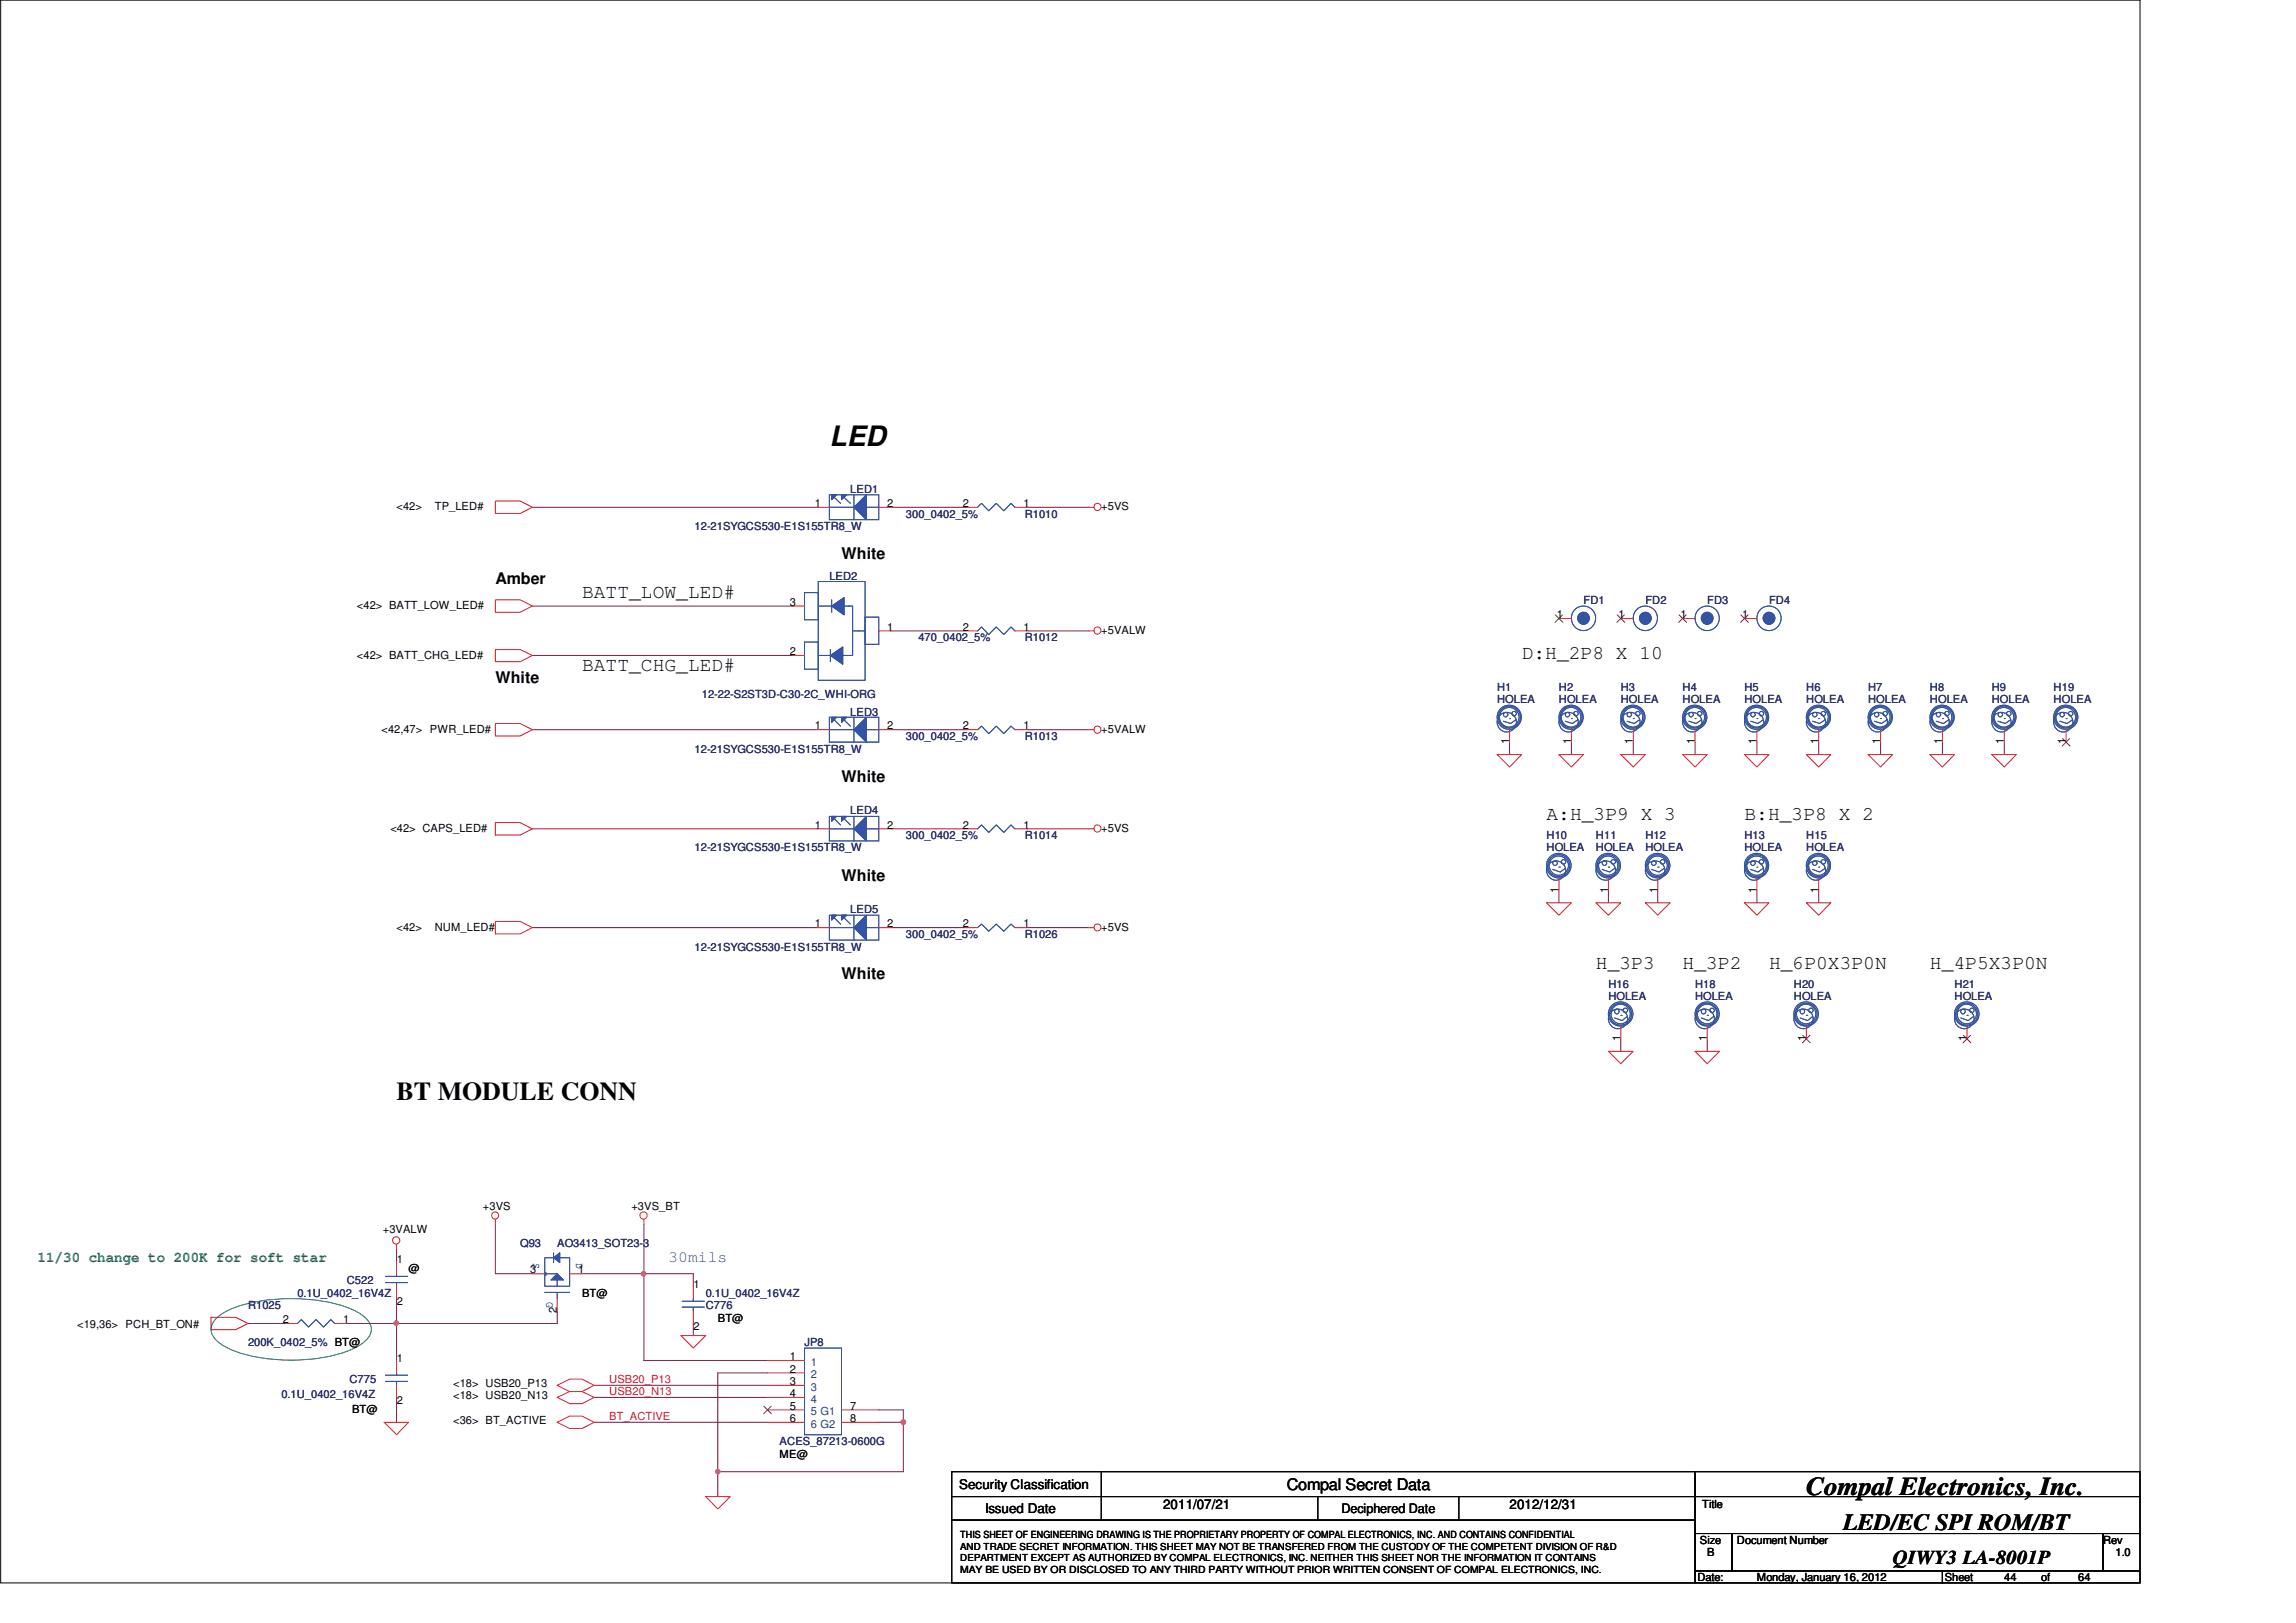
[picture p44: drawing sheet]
<svg xmlns="http://www.w3.org/2000/svg" width="297mm" height="210mm" viewBox="0 0 297 210" stroke-linecap="round" stroke-linejoin="round" font-family="sans-serif">
<defs><g id="words">
<text font-size="3.6" fill="#010202" x="107.3" y="57.8">LED</text>
<g font-size="3.3" fill="#010202">
<text x="51.3" y="142.3">BT MODULE CONN</text>
<text x="233.7" y="193.5">Compal Electronics, Inc.</text>
</g>
<text font-size="3" fill="#010202" x="238.5" y="197.9">LED/EC SPI ROM/BT</text>
<g font-size="2.5" fill="#010202">
<text x="75.3" y="77.3">BATT_LOW_LED#</text>
<text x="75.3" y="86.9">BATT_CHG_LED#</text>
<text x="196.9" y="85.3">D:H_2P8 X 10</text>
<text x="200.1" y="106.1">A:H_3P9 X 3</text>
<text x="225.7" y="106.1">B:H_3P8 X 2</text>
<text x="206.5" y="125.3">H_3P3</text>
<text x="217.7" y="125.3">H_3P2</text>
<text x="228.9" y="125.3">H_6P0X3P0N</text>
<text x="249.7" y="125.3">H_4P5X3P0N</text>
<text x="244.9" y="202.3">QIWY3 LA-8001P</text>
</g>
<g font-size="2.1" fill="#010202">
<text x="64.1" y="75.5">Amber</text>
<text x="108.9" y="72.3">White</text>
<text x="64.1" y="88.3">White</text>
<text x="108.9" y="101.1">White</text>
<text x="108.9" y="113.9">White</text>
<text x="108.9" y="126.7">White</text>
<text x="166.5" y="192.8">Compal Secret Data</text>
</g>
<text font-size="2.1" fill="#3553a4" x="86.5" y="163.2">30mils</text>
<text font-size="1.9" fill="#058040" x="4.9" y="163.2">11/30 change to 200K for soft star</text>
<g font-size="1.7" fill="#010202">
<text x="124.1" y="192.6">Security Classification</text>
<text x="127.4" y="195.7">Issued Date</text>
<text x="150.5" y="195.2">2011/07/21</text>
<text x="173.5" y="195.8">Deciphered Date</text>
<text x="195.3" y="195.2">2012/12/31</text>
</g>
<g font-size="1.4" fill="#010202">
<text x="105.4" y="65.6">1</text>
<text x="114.8" y="65.6">2</text>
<text x="124.6" y="65.6">2</text>
<text x="132.4" y="65.6">1</text>
<text x="51.3" y="66">&lt;42&gt;</text>
<text x="56.3" y="66">TP_LED#</text>
<text x="142.5" y="66">+5VS</text>
<text x="46.2" y="78.8">&lt;42&gt; BATT_LOW_LED#</text>
<text x="102.2" y="78.4">3</text>
<text x="114.8" y="81.6">1</text>
<text x="124.6" y="81.6">2</text>
<text x="132.4" y="81.6">1</text>
<text x="142.5" y="82">+5VALW</text>
<text x="201.4" y="80">1</text>
<text x="209.4" y="80">1</text>
<text x="217.4" y="80">1</text>
<text x="225.4" y="80">1</text>
<text x="46.2" y="85.2">&lt;42&gt; BATT_CHG_LED#</text>
<text x="102.2" y="84.8">2</text>
<text x="49.4" y="94.8">&lt;42,47&gt; PWR_LED#</text>
<text x="105.4" y="94.4">1</text>
<text x="114.8" y="94.4">2</text>
<text x="124.6" y="94.4">2</text>
<text x="132.4" y="94.4">1</text>
<text x="142.5" y="94.8">+5VALW</text>
<text x="195.3" y="96.3" transform="rotate(-90 195.3 96.3)">1</text>
<text x="203.3" y="96.3" transform="rotate(-90 203.3 96.3)">1</text>
<text x="211.3" y="96.3" transform="rotate(-90 211.3 96.3)">1</text>
<text x="219.3" y="96.3" transform="rotate(-90 219.3 96.3)">1</text>
<text x="227.3" y="96.3" transform="rotate(-90 227.3 96.3)">1</text>
<text x="235.3" y="96.3" transform="rotate(-90 235.3 96.3)">1</text>
<text x="243.3" y="96.3" transform="rotate(-90 243.3 96.3)">1</text>
<text x="251.3" y="96.3" transform="rotate(-90 251.3 96.3)">1</text>
<text x="259.3" y="96.3" transform="rotate(-90 259.3 96.3)">1</text>
<text x="267.3" y="96.3" transform="rotate(-90 267.3 96.3)">1</text>
<text x="50.5" y="107.6">&lt;42&gt; CAPS_LED#</text>
<text x="105.4" y="107.2">1</text>
<text x="114.8" y="107.2">2</text>
<text x="124.6" y="107.2">2</text>
<text x="132.4" y="107.2">1</text>
<text x="142.5" y="107.6">+5VS</text>
<text x="105.4" y="120">1</text>
<text x="114.8" y="120">2</text>
<text x="124.6" y="120">2</text>
<text x="132.4" y="120">1</text>
<text x="201.6" y="115.5" transform="rotate(-90 201.6 115.5)">1</text>
<text x="208" y="115.5" transform="rotate(-90 208 115.5)">1</text>
<text x="214.4" y="115.5" transform="rotate(-90 214.4 115.5)">1</text>
<text x="227.3" y="115.5" transform="rotate(-90 227.3 115.5)">1</text>
<text x="235.3" y="115.5" transform="rotate(-90 235.3 115.5)">1</text>
<text x="51.3" y="120.4">&lt;42&gt;</text>
<text x="56.3" y="120.4">NUM_LED#</text>
<text x="142.5" y="120.4">+5VS</text>
<text x="209.6" y="134.7" transform="rotate(-90 209.6 134.7)">1</text>
<text x="220.8" y="134.7" transform="rotate(-90 220.8 134.7)">1</text>
<text x="233.6" y="134.7" transform="rotate(-90 233.6 134.7)">1</text>
<text x="254.4" y="134.7" transform="rotate(-90 254.4 134.7)">1</text>
<text x="49.5" y="159.5">+3VALW</text>
<text x="62.5" y="156.6">+3VS</text>
<text x="81.7" y="156.6">+3VS_BT</text>
<text x="51.3" y="163.4">1</text>
<text x="52.9" y="164.6">@</text>
<text x="68.6" y="164.8">3</text>
<text x="74.8" y="164.8">1</text>
<text x="75.3" y="167.8">BT@</text>
<text x="89.7" y="166.6">1</text>
<text x="10" y="171.8">&lt;19,36&gt; PCH_BT_ON#</text>
<text x="36.6" y="171.2">2</text>
<text x="44.4" y="171.2">1</text>
<text x="51.3" y="168.9">2</text>
<text x="72" y="169.9" transform="rotate(-90 72 169.9)">2</text>
<text x="89.7" y="172.1">2</text>
<text x="92.9" y="171">BT@</text>
<text x="51.3" y="176.2">1</text>
<text x="58.6" y="179.4">&lt;18&gt; USB20_P13</text>
<text x="102.2" y="176">1</text>
<text x="102.2" y="177.6">2</text>
<text x="102.2" y="179.2">3</text>
<text x="45.5" y="182.8">BT@</text>
<text x="51.3" y="181.7">2</text>
<text x="58.6" y="181.1">&lt;18&gt; USB20_N13</text>
<text x="58.6" y="184.3">&lt;36&gt; BT_ACTIVE</text>
<text x="102.2" y="180.8">4</text>
<text x="102.2" y="182.4">5</text>
<text x="102.2" y="184">6</text>
<text x="110" y="182.4">7</text>
<text x="110" y="184">8</text>
<text x="100.9" y="188.6">ME@</text>
<text x="220.2" y="195.1">Title</text>
<text x="219.9" y="199.8">Size</text>
<text x="220.9" y="201.4">B</text>
<text x="224.7" y="199.8">Document Number</text>
<text x="272.1" y="199.8">Rev</text>
<text x="273.7" y="201.4">1.0</text>
<text x="219.6" y="204.6">Date:</text>
<text x="227.3" y="204.6">Monday, January 16, 2012</text>
<text x="251.6" y="204.6">Sheet</text>
<text x="259.3" y="204.6">44</text>
<text x="264.1" y="204.6">of</text>
<text x="268.9" y="204.6">64</text>
</g>
<g font-size="1.4" fill="#282972">
<text x="110" y="63.8">LED1</text>
<text x="89.9" y="68.6">12-21SYGCS530-E1S155TR8_W</text>
<text x="117.2" y="67">300_0402_5%</text>
<text x="132.6" y="67">R1010</text>
<text x="107.3" y="75">LED2</text>
<text x="118.8" y="83">470_0402_5%</text>
<text x="132.6" y="83">R1012</text>
<text x="204.9" y="78.2">FD1</text>
<text x="212.9" y="78.2">FD2</text>
<text x="220.9" y="78.2">FD3</text>
<text x="228.9" y="78.2">FD4</text>
<text x="193.7" y="89.4">H1</text>
<text x="201.7" y="89.4">H2</text>
<text x="209.7" y="89.4">H3</text>
<text x="217.7" y="89.4">H4</text>
<text x="225.7" y="89.4">H5</text>
<text x="233.7" y="89.4">H6</text>
<text x="241.7" y="89.4">H7</text>
<text x="249.7" y="89.4">H8</text>
<text x="257.7" y="89.4">H9</text>
<text x="265.7" y="89.4">H19</text>
<text x="90.8" y="90.3">12-22-S2ST3D-C30-2C_WHI-ORG</text>
<text x="110" y="92.6">LED3</text>
<text x="117.2" y="95.8">300_0402_5%</text>
<text x="132.6" y="95.8">R1013</text>
<text x="193.7" y="91">HOLEA</text>
<text x="201.7" y="91">HOLEA</text>
<text x="209.7" y="91">HOLEA</text>
<text x="217.7" y="91">HOLEA</text>
<text x="225.7" y="91">HOLEA</text>
<text x="233.7" y="91">HOLEA</text>
<text x="241.7" y="91">HOLEA</text>
<text x="249.7" y="91">HOLEA</text>
<text x="257.7" y="91">HOLEA</text>
<text x="265.7" y="91">HOLEA</text>
<text x="89.9" y="97.4">12-21SYGCS530-E1S155TR8_W</text>
<text x="110" y="105.4">LED4</text>
<text x="89.9" y="110.2">12-21SYGCS530-E1S155TR8_W</text>
<text x="117.2" y="108.6">300_0402_5%</text>
<text x="132.6" y="108.6">R1014</text>
<text x="200.1" y="108.6">H10</text>
<text x="200.1" y="110.2">HOLEA</text>
<text x="206.5" y="108.6">H11</text>
<text x="206.5" y="110.2">HOLEA</text>
<text x="212.9" y="108.6">H12</text>
<text x="212.9" y="110.2">HOLEA</text>
<text x="225.7" y="108.6">H13</text>
<text x="225.7" y="110.2">HOLEA</text>
<text x="233.7" y="108.6">H15</text>
<text x="233.7" y="110.2">HOLEA</text>
<text x="110" y="118.2">LED5</text>
<text x="89.9" y="123">12-21SYGCS530-E1S155TR8_W</text>
<text x="117.2" y="121.4">300_0402_5%</text>
<text x="132.6" y="121.4">R1026</text>
<text x="208.1" y="127.8">H16</text>
<text x="208.1" y="129.4">HOLEA</text>
<text x="219.3" y="127.8">H18</text>
<text x="219.3" y="129.4">HOLEA</text>
<text x="232.1" y="127.8">H20</text>
<text x="232.1" y="129.4">HOLEA</text>
<text x="252.9" y="127.8">H21</text>
<text x="252.9" y="129.4">HOLEA</text>
<text x="67.3" y="161.4">Q93</text>
<text x="72.1" y="161.4">AO3413_SOT23-3</text>
<text x="38.5" y="167.8">0.1U_0402_16V4Z</text>
<text x="44.9" y="166.2">C522</text>
<text x="91.3" y="167.8">0.1U_0402_16V4Z</text>
<text x="32.1" y="169.4">R1025</text>
<text x="91.3" y="169.4">C776</text>
<text x="32.1" y="174.2">200K_0402_5% BT@</text>
<text x="45.2" y="179">C775</text>
<text x="104.1" y="174.2">JP8</text>
<text x="36.4" y="180.9">0.1U_0402_16V4Z</text>
<text x="100.9" y="187">ACES_87213-0600G</text>
</g>
<g font-size="1.4" fill="#3553a4">
<text x="69" y="163.4" transform="rotate(90 69 163.4)">S</text>
<text x="74.5" y="163.4" transform="rotate(90 74.5 163.4)">D</text>
<text x="70.7" y="168.5" transform="rotate(90 70.7 168.5)">G</text>
</g>
<g font-size="1.4" fill="#ed2024">
<text x="78.8" y="178.9">USB20_P13</text>
<text x="78.8" y="180.5">USB20_N13</text>
<text x="78.8" y="183.7">BT_ACTIVE</text>
</g>
<g font-size="1.4" fill="#1b437d">
<text x="104.9" y="176.7">1</text>
<text x="104.9" y="178.3">2</text>
<text x="104.9" y="179.9">3</text>
<text x="104.9" y="181.5">4</text>
<text x="104.9" y="183.1">5 G1</text>
<text x="104.9" y="184.7">6 G2</text>
</g>
<g font-size="1.3" fill="#010202">
<text x="124.2" y="199">THIS SHEET OF ENGINEERING DRAWING IS THE PROPRIETARY PROPERTY OF COMPAL ELECTRONICS, INC. AND CONTAINS CONFIDENTIAL</text>
<text x="124.2" y="200.5">AND TRADE SECRET INFORMATION. THIS SHEET MAY NOT BE TRANSFERED FROM THE CUSTODY OF THE COMPETENT DIVISION OF R&amp;D</text>
<text x="124.2" y="202">DEPARTMENT EXCEPT AS AUTHORIZED BY COMPAL ELECTRONICS, INC. NEITHER THIS SHEET NOR THE INFORMATION IT CONTAINS</text>
<text x="124.2" y="203.5">MAY BE USED BY OR DISCLOSED TO ANY THIRD PARTY WITHOUT PRIOR WRITTEN CONSENT OF COMPAL ELECTRONICS, INC.</text>
</g>
</g></defs>
<path d="M.1 0h276.8v204.8h-276.8z" fill="none" stroke="#010202" stroke-width=".13"/>
<g fill="none" stroke="#7f1442" stroke-width=".13">
<path d="M68.9 65.6h36.8M68.9 78.4h33.6M115.3 65.6h9.6M132.9 65.6h8M68.9 94.4h36.8M68.9 84.8h33.6M115.3 81.6h9.6M115.3 94.4h9.6M132.9 94.4h8M132.9 81.6h8M201.7 115.2v1.6M208.1 115.2v1.6"/>
<path d="M214.5 115.2v1.6M227.3 115.2v1.6M113.7 182.4h3.2M116.9 184v6.4"/>
</g>
<circle cx="116.9" cy="184" r=".31" fill="#ba54a0"/>
<circle cx="116.9" cy="184" r=".31" fill="none" stroke="#ba54a0" stroke-width=".13"/>
<path d="M76.9 179.2h22.4M99.3 177.6h-6.4v12.8M76.9 180.8h22.4M76.9 184h22.4M92.9 190.4h24M92.9 190.4v3.2" fill="none" stroke="#7f1442" stroke-width=".13"/>
<circle cx="92.9" cy="190.4" r=".3" fill="#ba54a0"/>
<circle cx="92.9" cy="190.4" r=".3" fill="none" stroke="#ba54a0" stroke-width=".13"/>
<path d="M72.1 169.6v1.6h-20.8M75.3 164.8h8M89.7 164.8v1.6M116.9 182.4v1.6h-3.2" fill="none" stroke="#7f1442" stroke-width=".13"/>
<circle cx="51.3" cy="171.2" r=".3" fill="#ba54a0"/>
<circle cx="51.3" cy="171.2" r=".3" fill="none" stroke="#ba54a0" stroke-width=".13"/>
<path d="M83.3 158.4v6.4M83.3 164.8v11.2h16M83.3 164.8h6.4" fill="none" stroke="#7f1442" stroke-width=".13"/>
<circle cx="83.3" cy="164.8" r=".3" fill="#ba54a0"/>
<circle cx="83.3" cy="164.8" r=".3" fill="none" stroke="#ba54a0" stroke-width=".13"/>
<g fill="none" stroke="#7f1442" stroke-width=".13">
<path d="M195.3 96v1.6M203.3 96v1.6M211.3 96v1.6M219.3 96v1.6M227.3 96v1.6M235.3 96v1.6M243.3 96v1.6M251.3 96v1.6M259.3 96v1.6M68.9 107.2h36.8M115.3 107.2h9.6M132.9 107.2h8"/>
<path d="M235.3 115.2v1.6M68.9 120h36.8M115.3 120h9.6M132.9 120h8M209.7 134.4v1.6M220.9 134.4v1.6M64.1 158.4v6.4h4.8M32.1 171.2h4.8M44.9 171.2h6.4M51.3 168v8M51.3 161.6v1.6M89.7 171.2v1.6"/>
<path d="M51.3 180.8v3.2"/>
</g>
<g fill="none" stroke="#ed2024" stroke-width=".13">
<path d="M64.1 77.6h3.2l1.6 .8-1.6 .8h-3.2zM64.1 64.8h3.2l1.6 .8-1.6 .8h-3.2zM140.9 65.6h.6M64.1 84h3.2l1.6 .8-1.6 .8h-3.2zM64.1 93.6h3.2l1.6 .8-1.6 .8h-3.2zM140.9 81.6h.6M140.9 94.4h.6M193.7 97.6h3.2l-1.6 1.6zM201.7 97.6h3.2l-1.6 1.6zM209.7 97.6h3.2l-1.6 1.6zM217.7 97.6h3.2l-1.6 1.6zM225.7 97.6h3.2l-1.6 1.6z"/>
<path d="M233.7 97.6h3.2l-1.6 1.6zM241.7 97.6h3.2l-1.6 1.6zM249.7 97.6h3.2l-1.6 1.6zM257.7 97.6h3.2l-1.6 1.6zM64.1 119.2h3.2l1.6 .8-1.6 .8h-3.2zM64.1 106.4h3.2l1.6 .8-1.6 .8h-3.2zM140.9 107.2h.6M200.1 116.8h3.2l-1.6 1.6zM206.5 116.8h3.2l-1.6 1.6zM212.9 116.8h3.2l-1.6 1.6zM225.7 116.8h3.2l-1.6 1.6zM233.7 116.8h3.2l-1.6 1.6z"/>
<path d="M140.9 120h.6M208.1 136h3.2l-1.6 1.6zM219.3 136h3.2l-1.6 1.6zM64.1 157.8v.6M83.3 157.8v.6M27.3 170.4h3.2l1.6 .8-1.6 .8h-3.2zM51.3 161v.6M72.1 179.2l1.6-.8h1.6l1.6 .8-1.6 .8h-1.6zM88.1 172.8h3.2l-1.6 1.6zM49.7 184h3.2l-1.6 1.6zM72.1 180.8l1.6-.8h1.6l1.6 .8-1.6 .8h-1.6zM72.1 184l1.6-.8h1.6l1.6 .8-1.6 .8h-1.6z"/>
<path d="M91.3 193.6h3.2l-1.6 1.6z"/>
<circle cx="142" cy="65.6" r=".46"/>
<circle cx="142" cy="81.6" r=".46"/>
<circle cx="142" cy="94.4" r=".46"/>
<circle cx="142" cy="107.2" r=".46"/>
<circle cx="142" cy="120" r=".45"/>
<circle cx="64" cy="157.3" r=".46"/>
<circle cx="83.3" cy="157.3" r=".47"/>
<circle cx="51.3" cy="160.5" r=".47"/>
</g>
<g fill="none" stroke="#010202" stroke-width=".13">
<path d="M123.1 190.4h96.2v3.2h-96.2zM123.1 193.6h96.2v3.1h-96.2zM123.1 196.7h96.2v8.1h-96.2zM142.5 190.4v3.2M142.5 193.6v3.1M170.5 193.6v3.1M188.7 193.6v3.1M219.3 190.4h57.6v3.2h-57.6zM219.3 193.6h57.6v4.8h-57.6zM219.3 198.4h4.8v4.8h-4.8zM224.1 198.4h48v4.8h-48zM272.1 198.4h4.8v4.8h-4.8z"/>
<path d="M219.3 203.2h32v1.6h-32zM251.3 203.2h25.6v1.6h-25.6z"/>
</g>
<path d="M28.3 170.3a13 13 0 0 1 6.4-2.1 22.6 22.6 0 0 1 10.8 1.2 4.3 4.3 0 0 1 2.4 2 1.94 1.94 0 0 1-.8 2.3 13.1 13.1 0 0 1-6.4 2.1 22.4 22.4 0 0 1-10.9-1.2 4.3 4.3 0 0 1-2.4-2 1.97 1.97 0 0 1 .9-2.3z" fill="none" stroke="#058040" stroke-width=".13"/>
<circle cx="220.9" cy="80" r=".77" fill="#3553a4"/>
<g fill="none" stroke="#3553a4" stroke-width=".13">
<circle cx="220.8" cy="80" r="1.58"/>
<circle cx="220.9" cy="80" r=".77"/>
</g>
<circle cx="220.9" cy="80" r=".77" fill="#3553a4"/>
<g fill="none" stroke="#3553a4" stroke-width=".13">
<path d="M203.3 93h.1M204.1 93.1l-.7 .5-.9-.3M235.3 93h.1M236.1 93.1l-.7 .5-.9-.3M201.7 112.2h.2M202.5 112.4l-.6 .4-1-.3M214.5 112.2h.1M215.3 112.4l-.7 .4-.9-.3"/>
<circle cx="220.8" cy="80" r="1.58"/>
<circle cx="220.9" cy="80" r=".77"/>
<circle cx="202.8" cy="92.5" r=".3"/>
<circle cx="202.9" cy="93.4" r="1.26"/>
<circle cx="203.3" cy="92.8" r="1.57"/>
<circle cx="203.3" cy="92.8" r="1.27"/>
<circle cx="203.3" cy="92.8" r="1.43"/>
<circle cx="203.9" cy="92.3" r=".3"/>
<circle cx="234.8" cy="92.5" r=".3"/>
<circle cx="234.9" cy="93.4" r="1.26"/>
<circle cx="235.3" cy="92.8" r="1.57"/>
<circle cx="235.3" cy="92.8" r="1.27"/>
<circle cx="235.3" cy="92.8" r="1.43"/>
<circle cx="235.9" cy="92.3" r=".3"/>
<circle cx="201.2" cy="111.7" r=".3"/>
<circle cx="201.3" cy="112.6" r="1.25"/>
<circle cx="201.7" cy="112" r="1.6"/>
<circle cx="201.7" cy="112" r="1.43"/>
<circle cx="201.7" cy="112" r="1.25"/>
<circle cx="202.3" cy="111.5" r=".3"/>
<circle cx="214" cy="111.7" r=".3"/>
<circle cx="214.1" cy="112.6" r="1.26"/>
<circle cx="214.4" cy="112" r="1.6"/>
<circle cx="214.4" cy="112" r="1.43"/>
<circle cx="214.4" cy="112" r="1.25"/>
<circle cx="215.1" cy="111.5" r=".3"/>
</g>
<path d="M203.3 94.4v1.6M217.7 80h1.6M235.3 94.4v1.6M201.7 113.6v1.6M214.5 113.6v1.6" fill="none" stroke="#ed2024" stroke-width=".13"/>
<path d="M217.2 79.6l1 .9M218.2 79.6l-1 .9" fill="none" stroke="#7d421b" stroke-width=".13"/>
<path d="M112.1 92.8v3.2l-1.6-1.6z" fill="#3553a4"/>
<path d="M112.1 92.8v3.2l-1.6-1.6z" fill="none" stroke="#3553a4" stroke-width=".13"/>
<path d="M108.9 92.8h.6l-.6 .7z" fill="#3553a4"/>
<path d="M108.9 92.8h.6l-.6 .7z" fill="none" stroke="#3553a4" stroke-width=".13"/>
<path d="M107.6 92.8h.6l-.6 .7z" fill="#3553a4"/>
<path d="M107.3 92.8h6.4v3.2h-6.4zM107.3 94.4h3.2M107.6 92.8h.6l-.6 .7zM107.9 93.1l.8 .8M109.2 93.1l.8 .8M110.5 92.8v3.2M112.1 94.4h1.6" fill="none" stroke="#3553a4" stroke-width=".13"/>
<path d="M112.1 92.8v3.2l-1.6-1.6z" fill="#3553a4"/>
<path d="M112.1 92.8v3.2l-1.6-1.6z" fill="none" stroke="#3553a4" stroke-width=".13"/>
<path d="M108.9 92.8h.6l-.6 .7z" fill="#3553a4"/>
<path d="M108.9 92.8h.6l-.6 .7z" fill="none" stroke="#3553a4" stroke-width=".13"/>
<path d="M107.6 92.8h.6l-.6 .7z" fill="#3553a4"/>
<g fill="none" stroke="#3553a4" stroke-width=".13">
<path d="M107.3 92.8h6.4v3.2h-6.4zM107.3 94.4h3.2M107.6 92.8h.6l-.6 .7zM107.9 93.1l.8 .8M109.2 93.1l.8 .8M110.5 92.8v3.2M112.1 94.4h1.6M195.3 93h.1M196.1 93.1l-.7 .5-.9-.3"/>
<circle cx="194.8" cy="92.5" r=".3"/>
<circle cx="194.9" cy="93.4" r="1.26"/>
<circle cx="195.3" cy="92.8" r="1.57"/>
<circle cx="195.3" cy="92.8" r="1.27"/>
<circle cx="195.3" cy="92.8" r="1.43"/>
<circle cx="195.9" cy="92.3" r=".3"/>
</g>
<path d="M105.7 94.4h1.6M113.7 94.4h1.6M195.3 94.4v1.6" fill="none" stroke="#ed2024" stroke-width=".13"/>
<circle cx="228.9" cy="80" r=".77" fill="#3553a4"/>
<g fill="none" stroke="#3553a4" stroke-width=".13">
<circle cx="228.8" cy="80" r="1.58"/>
<circle cx="228.9" cy="80" r=".77"/>
</g>
<circle cx="228.9" cy="80" r=".77" fill="#3553a4"/>
<g fill="none" stroke="#3553a4" stroke-width=".13">
<path d="M104.1 76.7h1.8v3.5h-1.8zM105.9 78.4h3.9M105.9 75.2h6v12.8h-6zM111.9 79.8h1.8v3.6h-1.8zM126.5 65.6l.5-.5 .9 1 1-1 1 1 .9-1 .5 .5M104.1 83.1h1.8v3.5h-1.8zM105.9 84.8h3.9M111.1 81.6h.8M219.3 93h.1M220.1 93.1l-.7 .5-.9-.3"/>
<circle cx="228.8" cy="80" r="1.58"/>
<circle cx="228.9" cy="80" r=".77"/>
<circle cx="218.8" cy="92.5" r=".3"/>
<circle cx="218.9" cy="93.4" r="1.26"/>
<circle cx="219.3" cy="92.8" r="1.57"/>
<circle cx="219.3" cy="92.8" r="1.27"/>
<circle cx="219.3" cy="92.8" r="1.43"/>
<circle cx="219.9" cy="92.3" r=".3"/>
</g>
<path d="M124.9 65.6h1.6M131.3 65.6h1.6M219.3 94.4v1.6M225.7 80h1.6" fill="none" stroke="#ed2024" stroke-width=".13"/>
<path d="M225.2 79.6l1 .9M226.2 79.6l-1 .9" fill="none" stroke="#7d421b" stroke-width=".13"/>
<path d="M107.6 78.4l1.6-1.1v2.3z" fill="#3553a4"/>
<path d="M107.6 78.4l1.6-1.1v2.3zM107.6 77.6v1.6M109.8 78.4h.5v6.4h-.5M107.4 84v1.6M110.3 81.6h.8" fill="none" stroke="#3553a4" stroke-width=".13"/>
<path d="M107.4 84.8l1.6-1.1v2.2z" fill="#3553a4"/>
<path d="M104.1 76.7h1.8v3.5h-1.8zM105.9 78.4h3.9M105.9 75.2h6v12.8h-6zM111.9 79.8h1.8v3.6h-1.8zM104.1 83.1h1.8v3.5h-1.8zM105.9 84.8h3.9M107.4 84.8l1.6-1.1v2.2zM111.1 81.6h.8" fill="none" stroke="#3553a4" stroke-width=".13"/>
<path d="M107.6 78.4l1.6-1.1v2.3z" fill="#3553a4"/>
<path d="M107.6 78.4l1.6-1.1v2.3zM107.6 77.6v1.6M109.8 78.4h.5v6.4h-.5M107.4 84v1.6M110.3 81.6h.8" fill="none" stroke="#3553a4" stroke-width=".13"/>
<path d="M107.4 84.8l1.6-1.1v2.2z" fill="#3553a4"/>
<g fill="none" stroke="#3553a4" stroke-width=".13">
<path d="M107.4 84.8l1.6-1.1v2.2zM126.5 94.4l.5-.5 .9 1 1-1 1 1 .9-1 .5 .5M235.3 112.2h.1M236.1 112.4l-.7 .4-.9-.3M49.9 178.7h2.8M49.9 177.9h2.8M51.3 177.6v.3M51.3 178.7v.5M88.3 169.1h2.8M88.3 168.4h2.8M89.7 168v.4M89.7 169.1v.5"/>
<circle cx="234.8" cy="111.7" r=".3"/>
<circle cx="234.9" cy="112.6" r="1.25"/>
<circle cx="235.2" cy="112" r="1.58"/>
<circle cx="235.3" cy="112" r="1.26"/>
<circle cx="235.3" cy="112" r="1.43"/>
<circle cx="235.9" cy="111.5" r=".3"/>
</g>
<path d="M102.5 78.4h1.6M102.5 84.8h1.6M113.7 81.6h1.6M124.9 94.4h1.6M131.3 94.4h1.6M235.3 113.6v1.6M51.3 176v1.6M51.3 179.2v1.6M89.7 166.4v1.6M89.7 169.6v1.6" fill="none" stroke="#ed2024" stroke-width=".13"/>
<path d="M112.1 118.4v3.2l-1.6-1.6z" fill="#3553a4"/>
<path d="M112.1 118.4v3.2l-1.6-1.6z" fill="none" stroke="#3553a4" stroke-width=".13"/>
<path d="M108.9 118.4h.6l-.6 .6z" fill="#3553a4"/>
<path d="M108.9 118.4h.6l-.6 .6z" fill="none" stroke="#3553a4" stroke-width=".13"/>
<path d="M107.6 118.4h.6l-.6 .6z" fill="#3553a4"/>
<path d="M107.3 118.4h6.4v3.2h-6.4zM107.6 118.4h.6l-.6 .6zM107.9 118.7l.8 .9M109.2 118.7l.8 .9M110.5 118.4v3.2M107.3 120h3.2M112.1 120h1.6" fill="none" stroke="#3553a4" stroke-width=".13"/>
<path d="M112.1 118.4v3.2l-1.6-1.6z" fill="#3553a4"/>
<path d="M112.1 118.4v3.2l-1.6-1.6z" fill="none" stroke="#3553a4" stroke-width=".13"/>
<path d="M108.9 118.4h.6l-.6 .6z" fill="#3553a4"/>
<path d="M108.9 118.4h.6l-.6 .6z" fill="none" stroke="#3553a4" stroke-width=".13"/>
<path d="M107.6 118.4h.6l-.6 .6z" fill="#3553a4"/>
<g fill="none" stroke="#3553a4" stroke-width=".13">
<path d="M267.3 93h.1M268.1 93.1l-.7 .5-.9-.3M107.3 118.4h6.4v3.2h-6.4zM107.6 118.4h.6l-.6 .6zM107.9 118.7l.8 .9M109.2 118.7l.8 .9M110.5 118.4v3.2M107.3 120h3.2M112.1 120h1.6"/>
<circle cx="266.8" cy="92.5" r=".3"/>
<circle cx="266.9" cy="93.4" r="1.26"/>
<circle cx="267.2" cy="92.8" r="1.57"/>
<circle cx="267.3" cy="92.8" r="1.27"/>
<circle cx="267.3" cy="92.8" r="1.43"/>
<circle cx="267.9" cy="92.3" r=".3"/>
</g>
<path d="M267.3 94.4v1.6M105.7 120h1.6M113.7 120h1.6" fill="none" stroke="#ed2024" stroke-width=".13"/>
<path d="M266.8 95.6l1 .9M267.8 95.6l-1 .9" fill="none" stroke="#7d421b" stroke-width=".13"/>
<circle cx="204.9" cy="80" r=".77" fill="#3553a4"/>
<g fill="none" stroke="#3553a4" stroke-width=".13">
<circle cx="204.8" cy="80" r="1.58"/>
<circle cx="204.9" cy="80" r=".77"/>
</g>
<circle cx="204.9" cy="80" r=".77" fill="#3553a4"/>
<g fill="none" stroke="#3553a4" stroke-width=".13">
<circle cx="204.8" cy="80" r="1.58"/>
<circle cx="204.9" cy="80" r=".77"/>
</g>
<path d="M201.7 80h1.6" fill="none" stroke="#ed2024" stroke-width=".13"/>
<path d="M201.2 79.6l1 .9M202.2 79.6l-1 .9" fill="none" stroke="#7d421b" stroke-width=".13"/>
<circle cx="212.9" cy="80" r=".77" fill="#3553a4"/>
<g fill="none" stroke="#3553a4" stroke-width=".13">
<circle cx="212.8" cy="80" r="1.58"/>
<circle cx="212.9" cy="80" r=".77"/>
</g>
<circle cx="212.9" cy="80" r=".77" fill="#3553a4"/>
<g fill="none" stroke="#3553a4" stroke-width=".13">
<path d="M259.3 93h.1M260.1 93.1l-.7 .5-.9-.3M126.5 120l.5-.4 .9 .9 1-.9 1 .9 .9-.9 .5 .4M49.9 165.9h2.8M49.9 165.1h2.8M51.3 164.8v.3M51.3 165.9v.5"/>
<circle cx="212.8" cy="80" r="1.58"/>
<circle cx="212.9" cy="80" r=".77"/>
<circle cx="258.8" cy="92.5" r=".3"/>
<circle cx="258.9" cy="93.4" r="1.26"/>
<circle cx="259.2" cy="92.8" r="1.57"/>
<circle cx="259.3" cy="92.8" r="1.27"/>
<circle cx="259.3" cy="92.8" r="1.43"/>
<circle cx="259.9" cy="92.3" r=".3"/>
</g>
<path d="M209.7 80h1.6M259.3 94.4v1.6M124.9 120h1.6M131.3 120h1.6M51.3 163.2v1.6M51.3 166.4v1.6" fill="none" stroke="#ed2024" stroke-width=".13"/>
<path d="M209.2 79.6l1 .9M210.2 79.6l-1 .9" fill="none" stroke="#7d421b" stroke-width=".13"/>
<path d="M72.1 164.8l.8 .8h-1.6z" fill="#3553a4"/>
<path d="M72.1 164.8l.8 .8h-1.6z" fill="none" stroke="#3553a4" stroke-width=".13"/>
<path d="M71.6 162.7l.8-.6v1.3z" fill="#3553a4"/>
<path d="M70.5 167.2h3.2M71.6 162.1v1.3M71.6 162.7h-1.1v2.1v-.1h.1v.3h-.1M71.6 162.7l.8-.6v1.3zM72.1 167.2v.8M72.1 165.6v.8M72.4 162.7h1.3v3.7h-3.2v-1.6h1.6" fill="none" stroke="#3553a4" stroke-width=".13"/>
<path d="M72.1 164.8l.8 .8h-1.6z" fill="#3553a4"/>
<path d="M72.1 164.8l.8 .8h-1.6z" fill="none" stroke="#3553a4" stroke-width=".13"/>
<path d="M71.6 162.7l.8-.6v1.3z" fill="#3553a4"/>
<g fill="none" stroke="#3553a4" stroke-width=".13">
<path d="M251.3 93h.1M252.1 93.1l-.7 .5-.9-.3M220.9 131.4h.1M221.7 131.5l-.7 .5-.9-.3M254.5 131.4h.1M255.3 131.5l-.7 .5-.9-.3M70.5 167.2h3.2M71.6 162.1v1.3M71.6 162.7h-1.1v2.1v-.1h.1v.3h-.1M71.6 162.7l.8-.6v1.3zM72.1 167.2v.8M72.1 165.6v.8"/>
<path d="M72.4 162.7h1.3v3.7h-3.2v-1.6h1.6M104.1 174.4h4.8v11.2h-4.8z"/>
<circle cx="250.8" cy="92.5" r=".3"/>
<circle cx="250.9" cy="93.4" r="1.26"/>
<circle cx="251.2" cy="92.8" r="1.57"/>
<circle cx="251.3" cy="92.8" r="1.27"/>
<circle cx="251.3" cy="92.8" r="1.43"/>
<circle cx="251.9" cy="92.3" r=".3"/>
<circle cx="220.4" cy="130.9" r=".31"/>
<circle cx="220.5" cy="131.8" r="1.26"/>
<circle cx="220.8" cy="131.2" r="1.43"/>
<circle cx="220.9" cy="131.2" r="1.57"/>
<circle cx="220.9" cy="131.2" r="1.27"/>
<circle cx="221.5" cy="130.7" r=".3"/>
<circle cx="254" cy="130.9" r=".31"/>
<circle cx="254.1" cy="131.8" r="1.27"/>
<circle cx="254.4" cy="131.2" r="1.26"/>
<circle cx="254.4" cy="131.2" r="1.43"/>
<circle cx="254.5" cy="131.2" r="1.58"/>
<circle cx="255.1" cy="130.7" r=".3"/>
</g>
<g fill="none" stroke="#ed2024" stroke-width=".13">
<path d="M251.3 94.4v1.6M220.9 132.8v1.6M254.5 132.8v1.6M68.9 164.8h1.6M72.1 168v1.6M73.7 164.8h1.6M99.3 176h4.8M99.3 177.6h4.8M99.3 179.2h4.8M99.3 180.8h4.8M99.3 182.4h4.8M99.3 184h4.8"/>
<path d="M108.9 182.4h4.8M108.9 184h4.8"/>
</g>
<path d="M254 133.9l1 1M254.9 133.9l-.9 1M98.8 181.9l1 1M99.8 181.9l-1 1" fill="none" stroke="#7d421b" stroke-width=".13"/>
<path d="M112.1 105.6v3.2l-1.6-1.6z" fill="#3553a4"/>
<path d="M112.1 105.6v3.2l-1.6-1.6z" fill="none" stroke="#3553a4" stroke-width=".13"/>
<path d="M108.9 105.6h.6l-.6 .7z" fill="#3553a4"/>
<path d="M108.9 105.6h.6l-.6 .7z" fill="none" stroke="#3553a4" stroke-width=".13"/>
<path d="M107.6 105.6h.6l-.6 .7z" fill="#3553a4"/>
<path d="M107.3 105.6h6.4v3.2h-6.4zM107.3 107.2h3.2M107.6 105.6h.6l-.6 .7zM107.9 105.9l.8 .8M109.2 105.9l.8 .8M110.5 105.6v3.2M112.1 107.2h1.6" fill="none" stroke="#3553a4" stroke-width=".13"/>
<path d="M112.1 105.6v3.2l-1.6-1.6z" fill="#3553a4"/>
<path d="M112.1 105.6v3.2l-1.6-1.6z" fill="none" stroke="#3553a4" stroke-width=".13"/>
<path d="M108.9 105.6h.6l-.6 .7z" fill="#3553a4"/>
<path d="M108.9 105.6h.6l-.6 .7z" fill="none" stroke="#3553a4" stroke-width=".13"/>
<path d="M107.6 105.6h.6l-.6 .7z" fill="#3553a4"/>
<g fill="none" stroke="#3553a4" stroke-width=".13">
<path d="M126.5 81.6l.5-.5 .9 1 1-1 1 1 .9-1 .5 .5M243.3 93h.1M244.1 93.1l-.7 .5-.9-.3M107.3 105.6h6.4v3.2h-6.4zM107.3 107.2h3.2M107.6 105.6h.6l-.6 .7zM107.9 105.9l.8 .8M109.2 105.9l.8 .8M110.5 105.6v3.2M112.1 107.2h1.6"/>
<circle cx="242.8" cy="92.5" r=".3"/>
<circle cx="242.9" cy="93.4" r="1.26"/>
<circle cx="243.3" cy="92.8" r="1.57"/>
<circle cx="243.3" cy="92.8" r="1.27"/>
<circle cx="243.3" cy="92.8" r="1.43"/>
<circle cx="243.9" cy="92.3" r=".3"/>
</g>
<path d="M124.9 81.6h1.6M131.3 81.6h1.6M243.3 94.4v1.6M105.7 107.2h1.6M113.7 107.2h1.6" fill="none" stroke="#ed2024" stroke-width=".13"/>
<path d="M112.1 64v3.2l-1.6-1.6z" fill="#3553a4"/>
<path d="M112.1 64v3.2l-1.6-1.6z" fill="none" stroke="#3553a4" stroke-width=".13"/>
<path d="M108.9 64h.6l-.6 .7z" fill="#3553a4"/>
<path d="M108.9 64h.6l-.6 .7z" fill="none" stroke="#3553a4" stroke-width=".13"/>
<path d="M107.6 64h.6l-.6 .7z" fill="#3553a4"/>
<path d="M107.3 64h6.4v3.2h-6.4zM107.3 65.6h3.2M107.6 64h.6l-.6 .7zM107.9 64.4l.8 .7M109.2 64.4l.8 .7M110.5 64v3.2M112.1 65.6h1.6" fill="none" stroke="#3553a4" stroke-width=".13"/>
<path d="M112.1 64v3.2l-1.6-1.6z" fill="#3553a4"/>
<path d="M112.1 64v3.2l-1.6-1.6z" fill="none" stroke="#3553a4" stroke-width=".13"/>
<path d="M108.9 64h.6l-.6 .7z" fill="#3553a4"/>
<path d="M108.9 64h.6l-.6 .7z" fill="none" stroke="#3553a4" stroke-width=".13"/>
<path d="M107.6 64h.6l-.6 .7z" fill="#3553a4"/>
<g fill="none" stroke="#3553a4" stroke-width=".13">
<path d="M107.3 64h6.4v3.2h-6.4zM107.3 65.6h3.2M107.6 64h.6l-.6 .7zM107.9 64.4l.8 .7M109.2 64.4l.8 .7M110.5 64v3.2M112.1 65.6h1.6M211.3 93h.1M212.1 93.1l-.7 .5-.9-.3M227.3 93h.1M228.1 93.1l-.7 .5-.9-.3M126.5 107.2l.5-.5 .9 1 1-1 1 1 .9-1 .5 .5"/>
<path d="M208.1 112.2h.1M208.9 112.4l-.7 .4-.9-.3M227.3 112.2h.1M228.1 112.4l-.7 .4-.9-.3M209.7 131.4h.2M210.5 131.5l-.6 .5-1-.3M233.7 131.4h.2M234.5 131.5l-.6 .5-1-.3M38.5 171.2l.5-.5 .9 1 1-1 1 1 .9-1 .5 .5"/>
<circle cx="210.8" cy="92.5" r=".3"/>
<circle cx="210.9" cy="93.4" r="1.26"/>
<circle cx="211.3" cy="92.8" r="1.57"/>
<circle cx="211.3" cy="92.8" r="1.27"/>
<circle cx="211.3" cy="92.8" r="1.43"/>
<circle cx="211.9" cy="92.3" r=".3"/>
<circle cx="226.8" cy="92.5" r=".3"/>
<circle cx="226.9" cy="93.4" r="1.26"/>
<circle cx="227.3" cy="92.8" r="1.57"/>
<circle cx="227.3" cy="92.8" r="1.27"/>
<circle cx="227.3" cy="92.8" r="1.43"/>
<circle cx="227.9" cy="92.3" r=".3"/>
<circle cx="207.6" cy="111.7" r=".3"/>
<circle cx="207.7" cy="112.6" r="1.26"/>
<circle cx="208" cy="112" r="1.6"/>
<circle cx="208.1" cy="112" r="1.43"/>
<circle cx="208.1" cy="112" r="1.25"/>
<circle cx="208.7" cy="111.5" r=".3"/>
<circle cx="226.8" cy="111.7" r=".3"/>
<circle cx="226.9" cy="112.6" r="1.25"/>
<circle cx="227.2" cy="112" r="1.58"/>
<circle cx="227.3" cy="112" r="1.26"/>
<circle cx="227.3" cy="112" r="1.43"/>
<circle cx="227.9" cy="111.5" r=".3"/>
<circle cx="209.2" cy="130.9" r=".31"/>
<circle cx="209.3" cy="131.8" r="1.26"/>
<circle cx="209.7" cy="131.2" r="1.26"/>
<circle cx="209.7" cy="131.2" r="1.43"/>
<circle cx="209.7" cy="131.2" r="1.58"/>
<circle cx="210.3" cy="130.7" r=".3"/>
<circle cx="233.2" cy="130.9" r=".31"/>
<circle cx="233.3" cy="131.8" r="1.26"/>
<circle cx="233.7" cy="131.2" r="1.26"/>
<circle cx="233.7" cy="131.2" r="1.43"/>
<circle cx="233.7" cy="131.2" r="1.58"/>
<circle cx="234.3" cy="130.7" r=".3"/>
</g>
<path d="M105.7 65.6h1.6M113.7 65.6h1.6M211.3 94.4v1.6M227.3 94.4v1.6M124.9 107.2h1.6M131.3 107.2h1.6M208.1 113.6v1.6M227.3 113.6v1.6M209.7 132.8v1.6M233.7 132.8v1.6M36.9 171.2h1.6M43.3 171.2h1.6" fill="none" stroke="#ed2024" stroke-width=".13"/>
<path d="M233.2 133.9l1 1M234.2 133.9l-1 1" fill="none" stroke="#7d421b" stroke-width=".13"/>
<circle cx="116.9" cy="184" r=".31" fill="#ba54a0"/>
<circle cx="116.9" cy="184" r=".31" fill="none" stroke="#ba54a0" stroke-width=".13"/>
<circle cx="92.9" cy="190.4" r=".3" fill="#ba54a0"/>
<circle cx="92.9" cy="190.4" r=".3" fill="none" stroke="#ba54a0" stroke-width=".13"/>
<circle cx="51.3" cy="171.2" r=".3" fill="#ba54a0"/>
<circle cx="51.3" cy="171.2" r=".3" fill="none" stroke="#ba54a0" stroke-width=".13"/>
<circle cx="83.3" cy="164.8" r=".3" fill="#ba54a0"/>
<circle cx="83.3" cy="164.8" r=".3" fill="none" stroke="#ba54a0" stroke-width=".13"/>
<use href="#words"/>
</svg>
